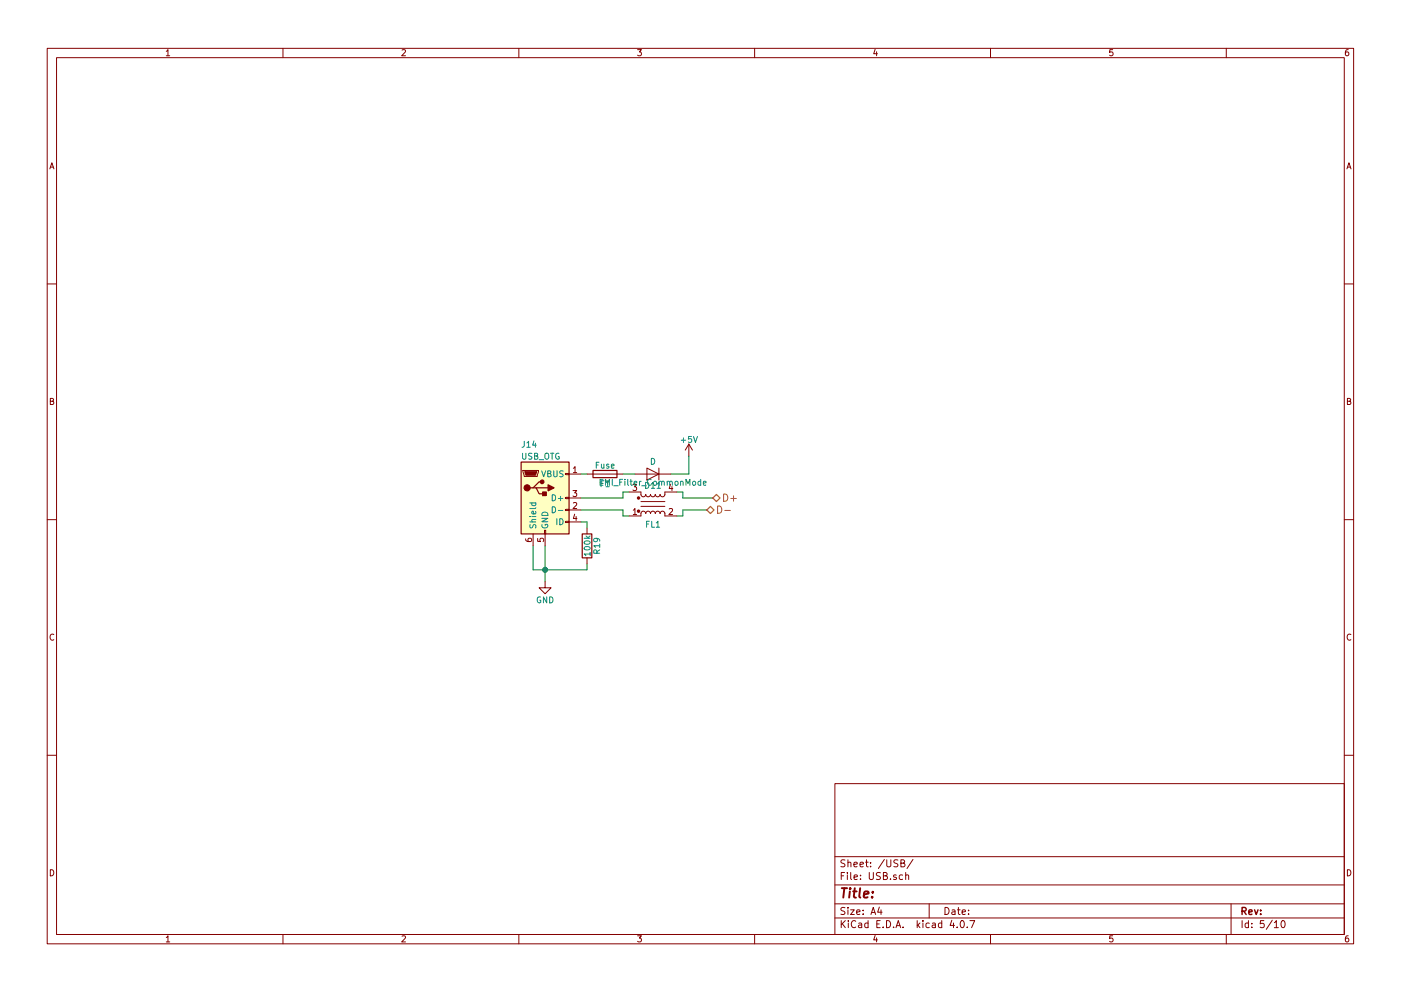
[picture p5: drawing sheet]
<svg xmlns="http://www.w3.org/2000/svg" width="297mm" height="210mm" viewBox="0 0 297 210" stroke-linecap="round" stroke-linejoin="round" font-family="sans-serif">
<g fill="none" stroke="#840000" stroke-width=".21">
<path d="M10 10.3h277v189.9h-277zM12 12.2h273v186.1h-273zM35.3 10.9l.3-.4v1.3M35.3 11.8h.7M60 10.3v1.9M85.2 10.6l.5-.1 .3 .4-.8 .9h.8M110 10.3v1.9M135.2 10.5h.8l-.4 .5 .3 .1 .1 .2-.1 .4-.2 .1-.5-.1M160 10.3v1.9M185.5 10.5l-.3 .9h.8M185.9 11v.8M210 10.3v1.9"/>
<path d="M235.9 10.5h-.6v.6h.6l.1 .5-.3 .2-.4-.1M260 10.3v1.9M285.9 10.5l-.4 .1-.2 .2-.1 .8 .3 .2 .4-.1 .1-.4-.1-.2-.4-.1-.3 .3M10.6 35.8l.4-1.3 .4 1.3M10.7 35.5h.6M285.6 35.8l.4-1.3 .4 1.3M285.7 35.5h.6M10 60.2h2M285 60.2h2M10.7 85.1h.5l.1-.5-.6-.1v1.3h.5l.2-.4-.3-.3M110.9 99.8h3.3v.3l-.3 1h-2.8zM121.6 99.4l.3-.4v1.3"/>
<path d="M137.2 99.3l2.5 1.3-2.5 1.2zM139.7 99.3v2.5M146 94.2l-.7 1.3M146 94.2v2.6M146 94.2l.8 1.3M285.7 85.1h.5l.1-.5-.6-.1v1.3h.5l.2-.4-.3-.3M10 110.3h2M111.5 114.3v.4l.3 .2h.7l.2-.2-.1-.5-.6 .1-.1 .4 .3 .2M113 113.3v2.5M114 114.2v.7h.6v-.7h.5l.2 .2-.2 .5M115.4 112.5h.3v.8h-.3zM115.6 113.3v2.5"/>
<path d="M119.9 110.6h.7v.3h-.7zM119.9 108.1h.7v.2h-.7zM119.9 105.5h.7v.3h-.7zM119.9 100.5h.7v.2h-.7zM120.6 100.6h2.6M120.6 108.2h2.6M120.6 105.7h2.6M120.6 110.7h2.6M121.5 104.1h.8l-.5 .5 .4 .1v.5l-.2 .2-.5-.2M121.6 106.7l.4-.1 .3 .4-.8 .9h.8M121.6 100.3h.7M121.8 109.1l-.2 .9h.7"/>
<path d="M122.1 109.6v.8M124.5 100.6h7.6M124.5 112v1.3M124.5 118.4v1.2M133.3 104.4h2.6v.7l.4 .3 .4-.1 .2-.4 .1 .3 .3 .2 .4-.1 .2-.4 .1 .3 .4 .2 .3-.1 .2-.4 .4 .5 .5-.1 .2-.4 .1 .4 .5 .1 .3-.3 .1-.7h2.5M133.3 109.5h2.6v-.7l.4-.3 .4 .1 .2 .4 .1-.4 .3-.1 .4 .1 .2 .4 .1-.4 .3-.1 .5 .1 .1 .4 .2-.4 .2-.1 .5 .1 .2 .4 .2-.4 .3-.1 .4 .3 .1 .7h2.5M134.2 102.8h.8l-.5 .5 .4 .1v.6l-.2 .1-.5-.1M134.3 108.2l.3-.3v1.3M134.3 109.2h.7M134.6 100.6h7.6M135.9 107.4h5.1M135.9 106.4h5.1"/>
<path d="M141.9 108l.5-.1 .2 .3-.8 1h.8M142.2 102.7l-.3 1h.7M142.5 103.2v.9M285 110.3h2M11.4 134.6a.58 .58 0 0 0-.8 .6 .58 .58 0 0 0 .8 .5M115.6 123.4v1.3h1.2l-1.2 1.3-1.3-1.3h1.3M286.4 134.6a.58 .58 0 0 0-.8 .6 .58 .58 0 0 0 .8 .5M10 160.2h2M177 166.3h108v32h-108zM285 160.2h2M10.7 184.5a.65 .65 0 0 1 .7 .7 .65 .65 0 0 1-.7 .6zM35.3 198.9l.3-.4v1.3"/>
<path d="M35.3 199.8h.7M60 198.3v1.9M85.2 198.6l.5-.1 .3 .4-.8 .9h.8M110 198.3v1.9M135.2 198.5h.8l-.4 .5 .3 .1 .1 .2-.1 .4-.2 .1-.5-.1M160 198.3v1.9M177 194.8h108M177 191.8h108M177 187.8h108M177 181.8h108M178.4 195.3v1.5M178.4 185.8h.5"/>
<path d="M178.6 196l.6 .8M179.1 185.1h-.7v1.5M179.1 192.6l-.5-.1-.3 .3 .1 .3 .7 .4v.4l-.2 .1-.6-.1M179.1 182.5l-.5-.1-.3 .3 .1 .3 .7 .4v.4l-.2 .1-.6-.1M179.2 195.3l-.8 .9M179.7 185.1v.2M179.7 185.6v1M179.8 192.5v.2M179.8 183.1l.2-.2 .4 .1v.9M179.8 182.4v1.5M179.8 193v1M179.9 195.3v.2"/>
<path d="M179.9 195.8v1M180.3 193h.8l-.8 1h.8M180.4 185.1v1.3l.2 .2M181.1 183.4l.7-.1-.1-.3-.4-.1-.2 .2v.7h.6M181.1 186.1l.7-.1-.1-.3-.4-.1-.2 .2 .1 .7h.5M181.4 195.5a.71 .71 0 0 0-1 .5 .71 .71 0 0 0 .8 .8l.2-.1M181.6 193.5l.7-.1v-.3l-.4-.1-.3 .2 .1 .7h.6M182.1 195.9h.6v.9M182.3 183.4l.8-.1-.1-.3-.4-.1-.3 .2 .1 .7h.6M182.4 186.5v.1M182.4 185.7v.1M182.7 196.2l-.7 .3 .2 .3 .5-.1"/>
<path d="M183 193.9v.1M183 193.1v.1M183.5 182.9h.6M183.7 182.4v1.3l.4 .2M184 195.9l-.4-.1-.3 .3 .1 .6 .2 .1 .4-.1M184 195.3v1.5M184.3 185.1v1.2l.3 .3h.3l.3-.3v-1.2M184.6 183.8v.1M184.6 183v.1M184.7 194l.4-1.5 .5 1.5M184.8 193.6h.7M185.5 198.5l-.3 .9h.8"/>
<path d="M185.9 199v.8M185.9 196h.5M186.4 192.5l-.3 1h.9M186.6 195.3h-.7v1.5h.7M186.7 185.2l-.6-.1-.3 .3 .1 .3 .7 .3v.5l-.2 .1-.6-.1M186.8 193v1M187.2 196.7v.1M187.3 185.8l.7-.1v-.4l-.2-.2h-.5v1.5h.6l.2-.1 .1-.4-.4-.3M187.5 182.3l-1.3 2M188 195.3a.76 .76 0 0 1 .8 .8 .76 .76 0 0 1-.8 .7zM188 182.4v1.2l.3 .3h.3l.3-.3v-1.2M188.8 186.5v.1"/>
<path d="M189.5 196.7v.1M190 196.8l.4-1.5 .6 1.5M190 185.7l-.3-.1-.3 .2 .1 .2 .5 .2v.3h-.6M190.1 196.4h.7M190.4 182.5l-.6-.1-.3 .3 .1 .3 .7 .4v.4l-.2 .1-.6-.1M191 183.1l.7-.1v-.4l-.2-.2h-.5v1.5h.6l.2-.1 .1-.4-.4-.3M191.4 185.7l-.5-.1-.2 .3v.6l.2 .1 .5-.1M191.5 196.7v.1M192 185.7l.2-.1 .4 .1 .1 .9M192 185.1v1.5M193.6 182.3l-1.3 2M194.5 195.3v1.5"/>
<path d="M194.6 196.3l.4 .5M195 195.8l-.5 .6M195.7 195.3v.2M195.7 195.8v1M197 191.8v3M197 195.9l-.4-.1-.3 .3 .1 .6 .2 .1 .4-.1M197.7 195.9h.6v.9M198.3 196.2l-.7 .3 .2 .3 .5-.1M199.7 195.9l-.5-.1-.2 .3v.6l.2 .1 .5-.1M199.7 195.3v1.5M200.4 192.5a.76 .76 0 0 1 .8 .8 .76 .76 0 0 1-.8 .7zM201.8 195.2l-.4 1.1h1"/>
<path d="M201.9 193.1h.5l.1 .9M202.2 195.8v1M202.5 193.4l-.7 .3 .2 .3 .5-.1M202.9 196.7v.1M203 193h.6M203.2 192.5v1.3l.4 .2M203.8 195.4l.1-.1a.8 .8 0 0 1 .6 .8 .8 .8 0 0 1-.6 .7 .97 .97 0 0 1-.1-1.4zM204 193.5l.7-.1-.1-.3-.4-.1-.2 .2 .1 .7h.5M205.1 196.7v.1M205.4 193.9v.1M205.4 193.1v.1M205.6 195.3h1.1l-.7 1.5"/>
<path d="M210 198.3v1.9M235.9 198.5h-.6v.7l.6-.1 .1 .5-.3 .2-.4-.1M260 198.3v1.9M261 191.8v6.5M263.3 195.3v1.5M264.7 195.9l-.4-.1-.3 .3 .1 .6 .2 .1 .4-.1M264.7 195.3v1.5M265.4 196.7v.1M265.4 195.9v.1M268 195.3h-.7l-.1 .7h.7l.1 .2v.5l-.2 .1-.6-.1M269.7 195.2l-1.2 2M270.2 195.8l.4-.5v1.5"/>
<path d="M270.2 196.8h.8M271.8 195.5l.2-.2a.8 .8 0 0 1 .5 .8 .8 .8 0 0 1-.5 .7l-.4-.5zM285.7 184.5a.65 .65 0 0 1 .7 .7 .65 .65 0 0 1-.7 .6zM285.9 198.5l-.4 .1-.2 .3-.1 .7 .3 .2 .4-.1 .1-.4-.1-.2-.4-.1-.3 .3"/>
</g>
<path d="M263.3 193.3l.8-.1 .1-.2-.1-.3-.2-.2h-.6v1.5M263.7 193.3l.5 .7M264.8 193.5l.7-.1-.1-.3-.4-.1-.2 .2v.7h.6M266 193l.3 1 .4-1M267.3 193.9v.1M267.3 193.1v.1" fill="none" stroke="#840000" stroke-width=".3"/>
<path d="M178.5 188.4h1.1M179 188.4l-.2 2M180.2 189.1l-.2 1.3M180.3 188.4l-.1 .2 .2-.1-.1-.1-.1 .2M180.9 189.1h.7M181.2 188.4l-.2 1.8 .1 .1 .4 .1M182.4 188.4l-.2 1.8 .2 .2M183.2 189.8l.9-.2v-.4l-.6-.1-.3 .3v.9h.7M184.9 190.3v.1M185.1 189.2l-.1 .2-.1-.1 .2-.1-.1 .2" fill="none" stroke="#840000" stroke-width=".41"/>
<path d="M110.5 98h10.1v15.3h-10.1z" fill="#ffffc2" stroke="#ffffc2" stroke-width=".21"/>
<path d="M110.5 98h10.1v15.3h-10.1zM125.7 99.8h5.1v1.5h-5.1zM113 103.5h.7l.6 1.3h1.3M113.7 103.5h2.5M114.9 102.2h-.6l-1.3 1.3h-.6M123.4 113.3h2.1v5.1h-2.1z" fill="none" stroke="#840000" stroke-width=".25"/>
<g fill="#840000" stroke="#840000" stroke-width=".25">
<path d="M115.1 104.4h.7v.8h-.7z"/>
<path d="M116.2 102.9l1.3 .6-1.3 .6z"/>
<circle cx="111.8" cy="103.5" r=".63"/>
<circle cx="114.9" cy="102.2" r=".38"/>
</g>
<g fill="#840000" stroke="#840000" stroke-width=".21">
<path d="M111.3 100.1h2.5l-.3 .7h-2z"/>
<circle cx="135.4" cy="105.7" r=".25"/>
<circle cx="135.4" cy="108.5" r=".25"/>
</g>
<g fill="none" stroke="#008484" stroke-width=".21">
<path d="M110.8 96.2v1l.2 .2h.3l.2-.2v-1M111.2 93.6l-.1 1.1-.4 .2M111.7 94l.4-.4v1.3M111.7 94.9h.7M112.8 96.2h-.6l-.1 .4a.54 .54 0 0 1 .6 .7l-.2 .1h-.4M113.2 93.5l-.3 1h.8M113.3 96.7l.6-.1v-.3l-.6-.1v1.2h.5l.2-.4-.2-.3M113.5 94v.9M114.3 97.5h1M114.9 99.9l.4 1.3 .4-1.3M115.6 96.3l.2-.1h.4l.2 .8a.42 .42 0 0 1-.3 .4 .42 .42 0 0 1-.4 0l-.2-.4zM116.7 96.2h.7"/>
<path d="M117.1 96.2v1.2M117.4 99.9v1l.2 .3h.3l.2-.3v-1M118.5 96.2a.59 .59 0 0 0-.7 .6 .59 .59 0 0 0 .7 .6l.1-.5h-.3M119.4 99.9h-.6l-.1 .5a.54 .54 0 0 1 .6 .6l-.1 .2-.5-.1M126.4 98.6h.4M127 98.1h-.6v1.2M127.5 98.5l.1 .8h.3l.1-.1M128 98.5v.8M129.1 98.5h-.3l-.2 .1 .1 .3 .4 .1v.3h-.5M129.6 98.9l.6-.1-.1-.3h-.3l-.2 .1 .1 .7h.4M138.1 97.3a.64 .64 0 0 1 .7 .6 .64 .64 0 0 1-.7 .6zM144.4 93.4h1"/>
<path d="M144.9 92.9v1M146.6 92.6h-.6l-.1 .6h.7v.5l-.2 .2-.5-.2M147 92.6l.4 1.3 .5-1.3M112.3 109.6h.1M112.3 110.7h1.3M112.3 106.7h1.3M112.4 111.3v.6l.4 .1a.54 .54 0 0 1 .7-.7l.1 .2-.1 .5M112.8 109.6h.8M112.8 106.7v.4l.2 .2 .5-.1v-.5M113.5 108.5l.1 .4-.2 .1h-.6v-.5h.3l.1 .5M113.6 110.2l-.8 .1v.3l.1 .1M113.6 107.7l-.2 .2h-1.1"/>
<path d="M114.9 110h1.3l-1.3 .7h1.3M114.9 111.3a.59 .59 0 0 0 .6 .7 .59 .59 0 0 0 .6-.7l-.5-.1v.3M114.9 108.9a.69 .69 0 0 1 .8-.2 .69 .69 0 0 1 .5 .7h-1.3zM116.1 100.5l.6-.1v-.4l-.6-.1v1.3h.5l.2-.5-.2-.2M117.1 107.5a.64 .64 0 0 1 .7 .6 .64 .64 0 0 1-.7 .7zM117.1 105a.64 .64 0 0 1 .7 .6 .64 .64 0 0 1-.7 .6zM118.1 110.1v1.2M118.4 108.3h.9M118.4 105.8h.9M118.7 110.1a.64 .64 0 0 1 .7 .6 .64 .64 0 0 1-.7 .6zM118.8 105.3v.9M123.9 114.2h1.2"/>
<path d="M123.9 116.1a.76 .76 0 0 1 1.2 .3 .74 .74 0 0 1-1.2-.1zM123.9 114.9a.76 .76 0 0 1 1.2 .3 .74 .74 0 0 1-1.2-.1zM124.3 113.7l.4 .5M125.1 117.5h-1.2l.3 .4M125.1 117.2v.7M125.1 113.7l-.5 .4M126.4 114.2l.3 .2-.1 .4-.6 .1-.1-.5 .2-.2 .7 .1 .4 .3v.2M126.5 117.4v-.6l-.5-.1-.1 .7h1.3M127.2 115.8h-1.3l.3 .3M127.2 116.7l-.7 .4M127.2 115.4v.7M127.2 102.3h.5"/>
<path d="M127.4 102.6h.5M127.8 101.7h-.6v1.3h.6M128 102h-.6v1.3M128.4 103v-1.3l.4 .9 .4-.9v1.3M128.5 102.4l.3-.4v1.3M128.5 103.3h.7M129.8 101.7v1.3M130.1 103.1h1M131.4 102.3h.4M132 101.7h-.6v1.3M132.5 101.7v.1M132.5 102.1v.9"/>
<path d="M133.1 101.7v1.1l.2 .2M133.6 102.1h.5M133.8 101.7v1.1l.3 .2M134.4 102.5l.6-.1v-.2l-.4-.1-.2 .2 .1 .6h.5M135.6 102.1v.9M135.9 102.1l-.3 .3M136.1 103.1h.9M136.9 102.3a.64 .64 0 0 1 .7 .7 .64 .64 0 0 1-.7 .6zM137.1 111.2h.4M137.7 110.6h-.6v1.3M138 101.8a.56 .56 0 0 0-.7 .5 .56 .56 0 0 0 .7 .5M138.1 102.7l.4-.4v1.3"/>
<path d="M138.1 103.6h.7M138.2 110.6v1.3h.6M138.6 102.2l.4-.1 .2 .3v.3l-.2 .3-.4-.2zM139.1 110.9l.4-.3v1.3M139.1 111.9h.8M139.3 102.7l.4-.4v1.3M139.3 103.6h.7M139.8 102.2l.1-.1 .3 .1 .1 .8M139.8 102.1v.9M140.3 102.3l.2-.2 .3 .1v.8M141.5 102.2l.1-.1 .3 .1 .1 .8M141.5 102.1v.9"/>
<path d="M142 102.3l.2-.2 .3 .1v.8M143.2 102.2l.3-.1 .3 .3v.3l-.3 .3-.3-.2zM144.3 102.2l.2-.1 .3 .1v.8M144.3 102.1v.9M145.4 103v-1.3l.5 .9 .4-.9v1.3M146.9 102.2l.3-.1 .3 .3v.3l-.3 .3-.3-.2zM148.6 102.2l-.4-.1-.2 .3 .1 .5h.5M148.6 101.7v1.3M149.1 102.5l.6-.1v-.2l-.4-.1-.2 .2 .1 .6h.5M114.6 126.7a.59 .59 0 0 0-.7 .6 .59 .59 0 0 0 .7 .5l.1-.5h-.3M115.9 126.6v1.3l-.7-1.3v1.3M116.5 126.6a.64 .64 0 0 1 .8 .7 .64 .64 0 0 1-.8 .6z"/>
</g>
<path d="M146 96.8v3.8h-3.8M113 115.8v5.1h11.5v-1.3M115.6 115.8v7.6M123.2 100.6h1.3M123.2 110.7h1.3v1.3M123.2 108.2h8.9v1.3h1.2M132.1 100.6h2.5M133.3 104.4h-1.2v1.3h-8.9M143.5 104.4h1.3v1.3h6.3M149.9 108.2h-5.1v1.3h-1.3" fill="none" stroke="#008400" stroke-width=".21"/>
<circle cx="115.6" cy="120.9" r=".51" fill="#008400" stroke="#008400" stroke-width=".25"/>
<path d="M152.1 107.4a.77 .77 0 0 1 .9 .7 .77 .77 0 0 1-.9 .8zM153.4 104.8a.77 .77 0 0 1 .9 .8 .77 .77 0 0 1-.9 .7zM153.7 108.3h1.1M154.9 105.8h1.2M155.5 105.2v1.1" fill="none" stroke="#848400" stroke-width=".21"/>
<path d="M150.6 107.4l.8 .8-.8 .8-.7-.8zM151.1 105.7l.8-.8 .8 .8-.8 .7z" fill="none" stroke="#848400" stroke-width=".25"/>
</svg>
